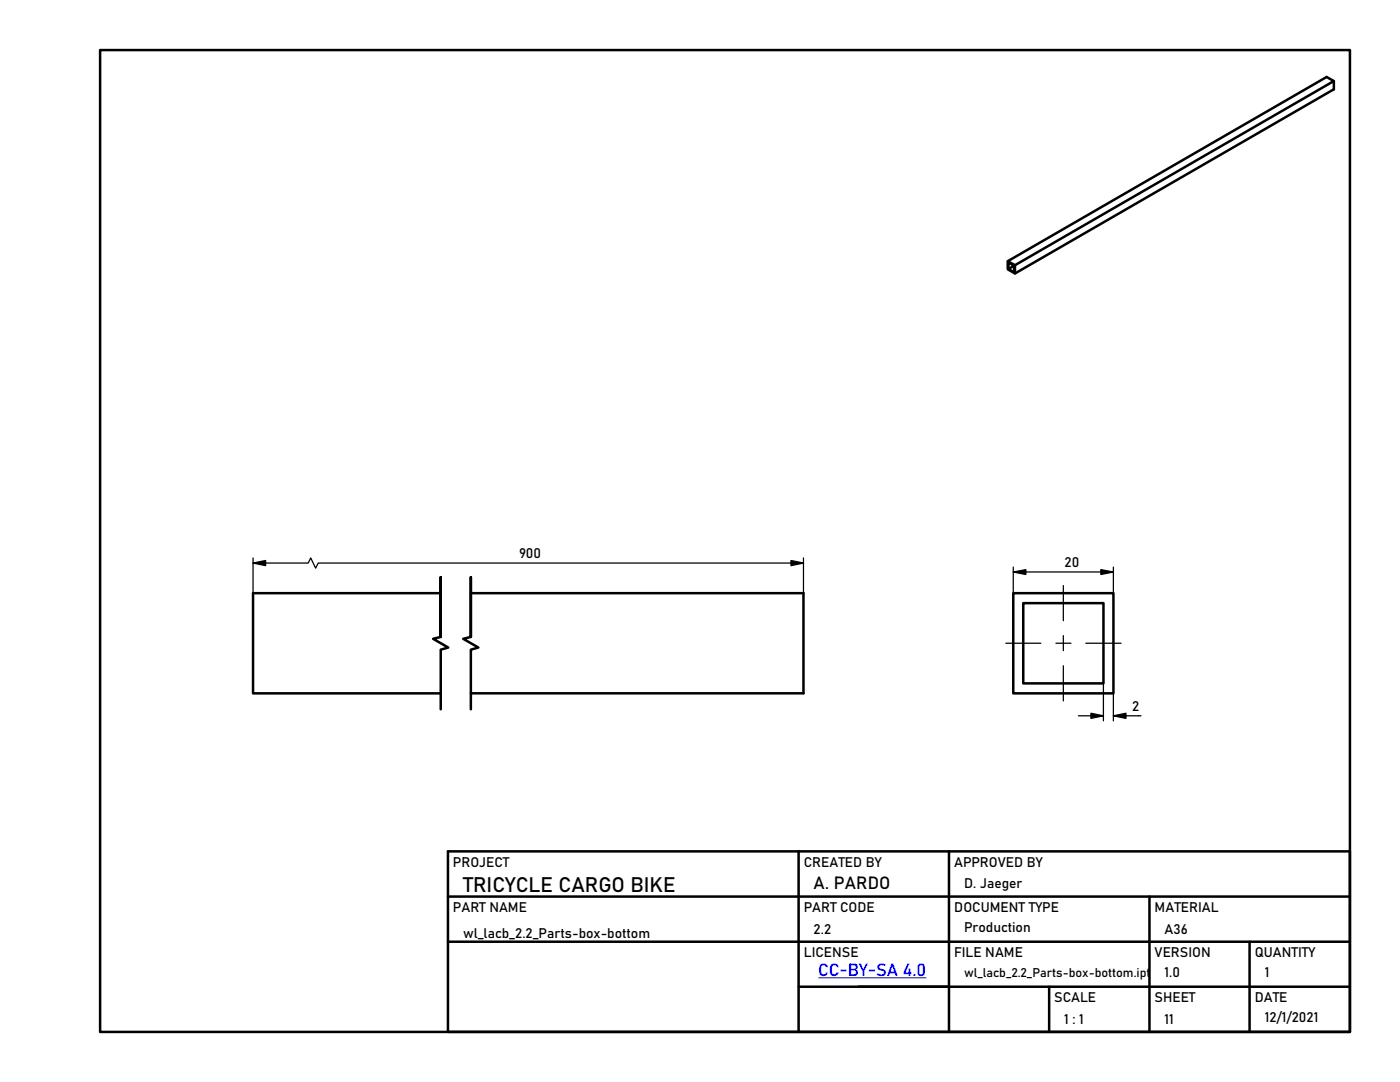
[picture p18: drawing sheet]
<svg xmlns="http://www.w3.org/2000/svg" width="279mm" height="216mm" viewBox="0 0 279 216" stroke-linecap="round" stroke-linejoin="round" font-family="sans-serif">
<defs><g id="words">
<text font-size="4.2" x="92.4" y="178">TRICYCLE CARGO BIKE</text>
<text font-size="3.5" x="162.4" y="177.5">A. PARDO</text>
<text font-size="3.5" fill="#00f" x="163.3" y="194.8">CC-BY-SA 4.0</text>
<g font-size="2.7">
<text x="103.6" y="111.3">900</text>
<text x="212.4" y="113.1">20</text>
<text x="225.9" y="141.8">2</text>
<text x="90.4" y="173">PROJECT</text>
<text x="160.4" y="173">CREATED BY</text>
<text x="190.4" y="173">APPROVED BY</text>
<text x="192.4" y="177.2">D. Jaeger</text>
<text x="90.4" y="181.9">PART NAME</text>
<text x="160.4" y="182">PART CODE</text>
<text x="190.4" y="182">DOCUMENT TYPE</text>
<text x="192.4" y="185.9">Production</text>
<text x="230.4" y="181.9">MATERIAL</text>
<text x="92.4" y="187.2">wl_lacb_2.2_Parts-box-bottom</text>
<text x="160.4" y="190.9">LICENSE</text>
<text x="162.4" y="186.4">2.2</text>
<text x="190.4" y="190.9">FILE NAME</text>
<text x="230.4" y="190.9">VERSION</text>
<text x="232.4" y="186.4">A36</text>
<text x="250.4" y="190.9">QUANTITY</text>
<text x="232.4" y="194.9">1.0</text>
<text x="252.4" y="194.9">1</text>
<text x="210.4" y="199.9">SCALE</text>
<text x="230.4" y="199.9">SHEET</text>
<text x="250.4" y="199.9">DATE</text>
<text x="252.4" y="203.9">12/1/2021</text>
<text x="212.4" y="204.3">1 : 1</text>
<text x="232.4" y="204.3">11</text>
</g>
<text font-size="2.5" x="192.4" y="195">wl_lacb_2.2_Parts-box-bottom.ipt</text>
</g></defs>
<g fill="none" stroke="#000" stroke-width=".5">
<path d="M20 10h249.4v195.9h-249.4zM264.7 15.4l1.5 .8v1.6l-63.6 36.8-1.5-.9v-1.6l63.7-36.7M266.2 16.2l-63.6 36.7-1.5-.8M202.4 53v1.3l-1.2-.6 1.2-.7-1.2-.6v1.3M202.6 52.9v1.7M88 118.4h-37.5v19.9h37.5M94 118.4h66.3v19.9h-66.3M202.2 118.4h20v19.9h-20zM88 127.1v-11.9v11.9l-1.6 .4 3.1 1.7-1.5 .4v11.9M94 127.1v-11.9v11.9l-1.6 .4 3.1 1.7-1.5 .4v11.9M204.2 120.4h16v16h-16zM89.4 169.9h180v36h-180z"/>
<path d="M89.4 178.9h180M159.4 169.9v36M189.4 169.9v36M229.4 178.9v27M89.4 187.9h180M159.4 196.9h110M209.4 196.9v9M249.4 187.9v18"/>
</g>
<g fill="none" stroke="#000" stroke-width=".25">
<path d="M50.5 112.3l2.5-.5v1.1zM50.5 112.3h11l.5-1 1 2.1 .5-1.1h96.8M50.5 111.3v7.1M157.9 111.8l2.5 .5-2.5 .6zM160.3 111.3v7.1M202.2 114.1l2.5-.4v.9zM202.2 114.1h20M202.2 113.1v5.3M212.2 116.8v7.1M219.7 113.7l2.5 .4-2.5 .5zM222.2 113.1v5.3M200.7 128.4h7"/>
<path d="M210.7 128.4h3M212.2 126.8v3M212.2 132.8v7.1M216.7 128.4h7M220.2 136.4v7.4M222.2 138.3v5.5M215.2 142.8h5M217.7 142.3l2.5 .5-2.5 .5zM222.2 142.8l2.5-.5v1zM222.2 142.8h5.5"/>
</g>
<path d="M50.5 112.3l2.5-.5v1.1zM157.9 111.8l2.5 .5-2.5 .6zM202.2 114.1l2.5-.4v.9zM219.7 113.7l2.5 .4-2.5 .5zM217.7 142.3l2.5 .5-2.5 .5zM222.2 142.8l2.5-.5v1z" fill="#000"/>
<path d="M163.3 195.1h21.6" fill="none" stroke="#00f" stroke-width=".2"/>
<use href="#words"/>
</svg>
